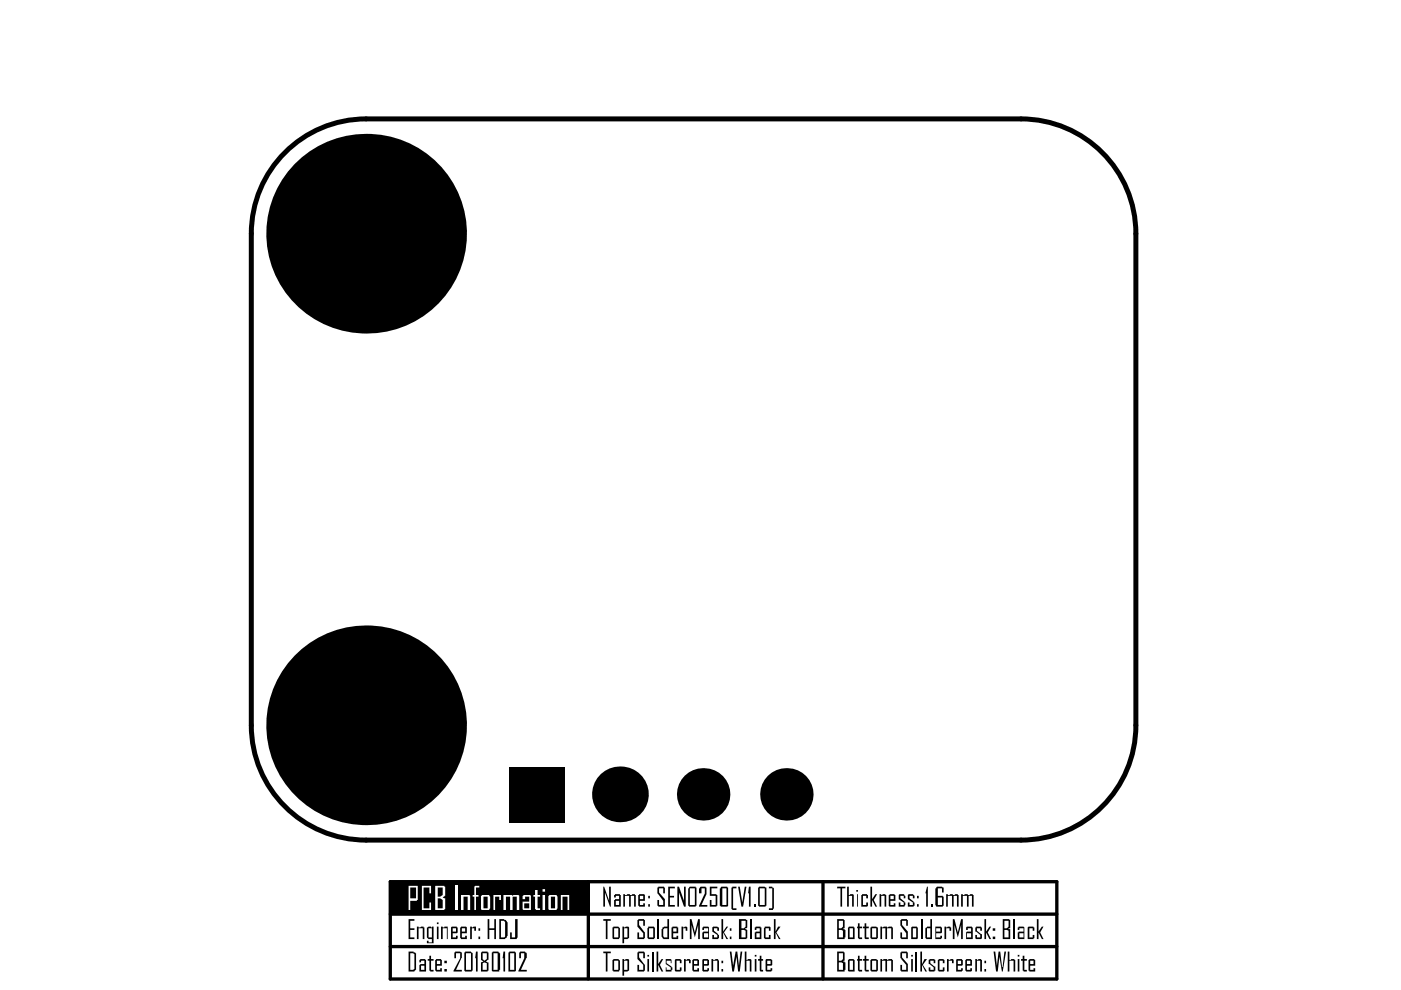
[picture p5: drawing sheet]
<svg xmlns="http://www.w3.org/2000/svg" width="297mm" height="210mm" viewBox="0 0 297 210" stroke-linecap="round" stroke-linejoin="round" font-family="sans-serif">
<path d="M60.4 32.3a24.3 24.3 0 0 1 17.2-7.1h138.9a24.3 24.3 0 0 1 24.3 24.3v104.3a24.3 24.3 0 0 1-24.3 24.3h-138.9a24.3 24.3 0 0 1-24.3-24.3v-104.3a24.3 24.3 0 0 1 7.1-17.2z" fill="none" stroke="#000" stroke-width="1.1"/>
<path d="M82.7 186.9h141.4v20.7h-141.4zM82.7 193.8h141.4M124.7 186.9v20.7M174.5 186.9v20.7M82.7 200.7h141.4" fill="none" stroke="#000" stroke-width=".71"/>
<g fill="#000">
<path d="M86.6 194.9h1.3v.3h-.9v1.6h.9v.4h-.9v1.6h.9v.3h-1.3zM88.4 196.5h.3v.1l1.1-.1v.1h.2v2.5h-.4v-2.3h-.9v2.3h-.3zM93.5 196.5h.4v.1h.3v-.1h.7v2.6h-.2v-2.3h-.8v2.3h-.4zM99.7 196.5h.3v.1l.9-.1v.8h-.3v-.5h-.6v2.3h-.3zM103.4 194.9h.3v1.9h1.1v-1.9h.4v4.2h-.4v-1.9h-1.1v1.9h-.3zM109.2 194.9h.5v3.9l-.1 .3h-1.4v-1.4h.3v1.1h.7zM127.9 194.9h1.6v.3h-.7v3.9h-.4v-3.9h-.5zM135.1 195.1h.2v-.2h1.3v.2h.1v1.2h-.3v-1.1h-.9v.9l1.1 1.4a1.59 1.59 0 0 1 .1 1.4h-.1v.2h-1.5v-1.4h.4v1.1h.9v-.9l-1.3-1.4zM144.5 196.5h.3v.1h.2a.44 .44 0 0 1 .7 0v.7h-.3v-.5h-.6v2.3h-.3zM146.3 194.9h.3l.7 2.8 .7-2.8h.4v4.2h-.4v-3l-.7 2.7-.7-2.7v3h-.3zM151 196.6l.2-.1h.9l.3 .1v.7h-.3v-.5h-.7v.5l.9 .8v.1h.1v.7h-.1v.2h-1.3v-.9h.4v.6h.7v-.6l-1.1-.7zM153 194.9h.3v2.6l.7-1h.4l-.9 1.2 .9 1.4h-.4l-.7-1.4v1.4h-.3z"/>
<path d="M162.1 196.5h1.1l.2 .1v.7h-.4v-.5h-.7v2h.7v-.6h.4v.9h-1.3v-.2h-.1v-2.1zM164.1 194.9h.3v2.6l.6-1h.5l-.9 1.2 .9 1.4h-.4l-.7-1.4v1.4h-.3zM177.5 188h1.8v.4h-.8v3.8h-.3v-3.8h-.7zM179.6 188h.4v1.8l.3-.2h.5l.2 .2v2.4h-.3v-2.3h-.7v2.3h-.4zM182.6 189.8h.2v-.2h1v.2h.2v.7h-.3v-.6h-.7v2h.7v-.6h.3v.8l-.2 .1h-1.2zM184.5 188h.4v2.6l.7-1h.4l-.7 1.2 .7 1.4h-.4l-.7-1.4v1.4h-.4zM186.5 189.6h.3v.2l.9-.2v.2h.2v2.4h-.4v-2.3h-.7v2.3h-.3zM190.5 189.8l.2-.2h.9l.2 .3h.2v.6h-.4v-.6h-.7v.6l.9 .7v.1h.2l-.2 .9h-1.3v-.9h.4v.6h.7v-.6l-1.1-.7zM192.5 189.8l.2-.2h.8l.4 .3v.6h-.4v-.6h-.7v.6l.9 .7v.1h.2v.8h-.2v.1h-1.2v-.9h.3v.6h.7v-.6l-1-.7zM196.5 188h.2v4.2h-.3v-2.8h-.2zM197.4 191.7h.4v.5h-.4zM200.6 189.6h.4v.2h.3l.2-.2h.5v.2l1.1-.2v.2h.1v2.4h-.3v-2.3h-.7v2.3h-.4v-2.3h-.8v2.3h-.4z"/>
<path d="M203.8 189.6h.3v.2h.2a.88 .88 0 0 1 1.1 0l.3-.2h.5v.2h.2v2.4h-.3v-2.3h-.7v2.3h-.4v-2.3h-.9v2.3h-.3zM91 202.6h.4v.7h.5v.4h-.5v1.9h.5v.4h-.7v-.2h-.2v-2.1h-.3v-.4h.3zM96.3 201.9h.2v-.1h1.1l.3 .1v1.3h-.2l-1 2.4h1.2v.4h-1.7l1.4-2.8v-1.1h-.9v1.1h-.4zM100.9 201.8h.4v4.2h-.4v-2.8h-.2zM106.7 201.8h.4v4.2h-.4v-2.8h-.1zM110.1 201.9h.2v-.1h1v.1l.4 .2v1.1h-.2l-1.1 2.4h1.3v.4h-1.8l1.3-2.8v-1.1h-.8v1.1h-.3zM127.9 201.8h1.6v.3h-.7v3.9h-.4v-3.9h-.5zM135.1 201.9h.2v-.1h1.3v.1h.1v1.3h-.3v-1.1h-.9v.9l1.1 1.4a1.59 1.59 0 0 1 .1 1.4h-.1v.2h-1.5v-1.4h.4v1h.9v-1l-1.3-1.3zM139.2 201.8h.4v2.6l.7-1.1h.3l-.7 1.3 .7 1.4h-.3l-.7-1.4v1.4h-.4zM141.1 203.3h1.1l.2 .2v.7h-.2v-.5h-.9v.5l1.3 .9-.2 .9h-1.3v-.9h.2v.5h.9v-.5l-1.1-.7zM143.1 203.5l.2-.2h1v.2h.2v.7h-.4v-.5h-.7v1.9h.7v-.5h.4v.7h-.2v.2h-1l-.2-.2zM145 203.3h.4v.2l.9-.2v.2h.1v.7h-.3v-.5h-.7v2.3h-.4z"/>
<path d="M150.8 203.3h.4v.2l1.1-.2 .1 .4v2.3h-.3v-2.3h-.9v2.3h-.4zM154.7 201.8h.4l.3 3.3 .6-3.3h.3l.4 3.3 .3-3.3h.4l-.6 4.2h-.3l-.4-3.4-.5 3.4h-.3zM157.9 201.8h.4v1.7l.3-.2h.5l.2 .2v2.5h-.3v-2.3h-.7v2.3h-.4zM161.1 202.6h.3v.7h.4v.4h-.4v1.9h.4v.4h-.5l-.2-.2v-2.1h-.4v-.4h.4z"/>
<path d="M90.5 196.6l.4-.1h.5v.1h.2v-.1h.3v3.5h-1.4v-.5h.4v.3h.7v-.7h-.7l-.4-.3zM90.9 196.8v2h.7v-2z"/>
<path d="M92.6 195.6h.4v.3h-.4zM92.6 196.5h.4v2.6h-.4z"/>
<path d="M95.6 196.6l.2-.1h1.1v.1h.1v1.1l-.1 .2h-.9v.9h.7v-.4h.3v.5a1.59 1.59 0 0 1-1.4 .2zM96 196.8v.7h.7v-.7z"/>
<path d="M97.6 196.6h.1v-.1h1.1a1.59 1.59 0 0 1 .2 1.4h-1.1v.9h.7v-.4h.4v.7h-1.3v-.2h-.1zM97.9 196.8v.7h.7v-.7z"/>
<path d="M101.4 196.8h.4v.5h-.4zM101.4 198.6h.4v.5h-.4z"/>
<path d="M105.9 194.9h1v.2h.4l.3 .5v2.8l-.5 .7h-1.2zM106.2 195.2v3.6h.7l.2-.2v-3.2h-.2v-.2z"/>
<path d="M129.9 196.6h.1v-.1h1.1l.3 .3v2l-.1 .3a1.59 1.59 0 0 1-1.4-.2zM130.2 196.8v2h.9v-2z"/>
<path d="M132 196.5h.3v.1l.9-.1 .2 .1v2.3l-.4 .2h-.7v.9h-.3zM132.3 196.8v2h.7v-2z"/>
<path d="M137.4 196.5h1.3v.1h.2v2.3h-.2v.2h-1.3v-.2h-.1v-2.1zM137.6 196.8v2h.9v-2z"/>
<path d="M141.5 194.9h.4v4.2h-.4a.95 .95 0 0 1-1.2-.5v-1.6h.1v-.4l.4-.1h.7zM140.6 197v1.6h.2v.2h.7v-2h-.7v.2z"/>
<path d="M142.4 196.6h.2v-.1h1v.1h.2v1.3h-1.1v.9h.7v-.4h.4v.7a1.59 1.59 0 0 1-1.4-.2zM142.7 196.8v.7h.7v-.7z"/>
<path d="M148.9 196.6h.2v-.1h1l.2 .1v2.5h-1.2a1.59 1.59 0 0 1-.2-1.4h.2v-.2h1v-.7h-.8v.4h-.4zM149.3 197.9v.9h.8v-.9z"/>
<path d="M154.7 196.8h.4v.5h-.4zM154.7 198.6h.4v.5h-.4z"/>
<path d="M156.7 194.9h1.4l.3 .2v1.5l-.5 .4h.4v.2h.1v1.7h-.1v.2h-1.6zM157.2 195.2v1.6h.5l.4-.3v-1.3zM157.2 197.2v1.6h.9v-1.5z"/>
<path d="M160 196.6h.2v-.1h1.1v.1h.1v2.5h-1.4v-1.4h.2v-.2h.9v-.7h-.7v.4h-.4zM160.4 197.9v.9h.7v-.9z"/>
<path d="M181.5 188.7h.4v.4h-.4zM181.7 189.6h.2v2.6h-.2z"/>
<path d="M188.4 189.8h.2v-.2h1.1v.2h.1v1.2h-1v.9h.7v-.4h.3v.7a1.59 1.59 0 0 1-1.4-.1zM188.8 189.9v.7h.7v-.7z"/>
<path d="M194.4 189.9h.4v.6h-.4zM194.4 191.7h.4v.5h-.4z"/>
<path d="M198.3 188.4h.2l.2-.4h1l.4 .2v1h-.4v-.8h-.9v1.5h1.1v.2h.2v2h-.2v.1h-1.4l-.2-.3zM198.8 190.3v1.6h.9v-1.6z"/>
<path d="M86.6 201.8h1.1v.1h.3v.2h.2v3.5l-.3 .2v.2h-1.3zM87 202.1v3.5h.7v-.1h.2v-3.2h-.2v-.2z"/>
<path d="M88.9 203.5h.2v-.2h1.1v.2h.1v2.5h-.3v-.2v.2h-1.1v-1.4h.2v-.2h.9v-.7h-.7v.3h-.4zM89.3 204.8v.8h.7v-.8z"/>
<path d="M92.3 203.5h.1v-.2h1.1v.2h.2v1.3h-1.1v.8h.7v-.3h.4v.7h-1.3v-.2h-.1zM92.6 203.7v.7h.7v-.7z"/>
<path d="M94.2 203.7h.5v.5h-.5zM94.2 205.5h.5v.5h-.5z"/>
<path d="M98.4 201.9h.2v-.1h1.3v.1l.3 .2v3.7h-.2v.2h-1.4l-.2-.2zM98.8 202.1v3.5h1.1v-3.5z"/>
<path d="M102 201.9h.2v-.1h1.2v.1h.2v1.6l-.6 .4 .6 .1v1.8h-.2v.2h-1.4v-2l.5-.1-.5-.4zM102.3 202.1v1.2l.4 .4 .5-.4v-1.2zM102.3 204.2v1.4h.9v-1.4l-.5-.2z"/>
<path d="M104.3 201.9h.1v-.1h1.3l.2 .3h.1v3.5h-.1v.4h-1.5l-.1-.2zM104.6 202.1v3.5h.9v-3.5z"/>
<path d="M107.8 201.9h.2v-.1h1.2v.1h.2v3.9l-.2 .2h-1.4zM108.2 202.1v3.5h.8v-3.5z"/>
<path d="M129.9 203.5h.1v-.2h1.1l.3 .4v1.9l-.1 .4h-1.3v-.2h-.1zM130.2 203.7v1.9h.9v-1.9z"/>
<path d="M132 203.3h.3v.2l.9-.2 .2 .2v2.3l-.4 .2h-.7v.9h-.3zM132.3 203.7v1.9h.7v-1.9z"/>
<path d="M137.3 202.5h.3v.3h-.3zM137.3 203.3h.3v2.7h-.3z"/>
<path d="M146.8 203.5h.2v-.2h1v.2h.2v1.3h-1.1v.8h.7v-.3h.4v.7h-1.2v-.2h-.2zM147.1 203.7v.7h.7v-.7z"/>
<path d="M148.9 203.5l.2-.2h1v.2h.2v1.1l-.2 .2h-.8v.8h.7v-.3h.3v.5h-.2v.2h-1l-.2-.2zM149.3 203.7v.7h.7v-.7z"/>
<path d="M153 203.7h.3v.5h-.3zM153 205.5h.3v.5h-.3z"/>
<path d="M160 202.5h.4v.3h-.4zM160 203.3h.4v2.7h-.4z"/>
<path d="M162.3 203.5l.2-.2h1.1v.2h.1v1.1l-.1 .2h-.9v.8h.7v-.3h.3v.5h-.1v.2h-1.1l-.2-.2zM162.7 203.7v.7h.7v-.7z"/>
</g>
<path d="M139.6 194.9v4.2M159.1 194.9v4.2M138.5 201.8v4.2" fill="none" stroke="#000" stroke-width=".35"/>
<path d="M82.7 186.9h41.9v6.9h-41.9z" fill-rule="evenodd" fill="#000"/>
<g fill="#fff">
<path d="M89.5 187.8h1.9v1.6h-.4v-1.2h-1.2v4.4h1.2v-1.3h.4v1.6h-1.9z"/>
<path d="M96.5 187.8h.5v5.1h-.5z"/>
<path d="M97.7 189.8h.6v.1v-.1h1.2l.2 .1v3h-.5v-2.8h-.9v2.8h-.6z"/>
<path d="M100.6 188l.1-.2h.9v.4h-.7v1.6h.5v.3h-.5v2.8h-.3v-2.8h-.4v-.3h.4z"/>
<path d="M104.6 189.8h.4v.1v-.1h1.2v1h-.3v-.7h-.9v2.8h-.4z"/>
<path d="M106.7 189.8h.6v.1v-.1h1.2l.2 .1 .2-.1h1l.2 .1v3h-.5v-2.8h-.9v2.8h-.5v-2.8h-.9v2.8h-.6z"/>
<path d="M113.4 188.7h.6v1.1h.5v.3h-.5v2.5h.5v.3h-.9v-.1h-.2v-2.7h-.3v-.3h.3z"/>
<path d="M118.9 189.8h.4v.1v-.1h1.4v3.1h-.4v-2.8h-1v2.8h-.4z"/>
<path d="M86.6 187.8h2v3h-.2v.2h-1.4v1.9h-.4zM87 188.2v2.3h1.2v-2.3z"/>
<path d="M92.3 187.8h1.9v.2h.2v1.9l-.5 .4 .5 .2v2.3h-.2v.1h-1.9zM92.8 188.2v1.9h.5l.6-.3v-1.6zM92.8 190.5v2.1h1.1v-1.8l-.6-.3z"/>
<path d="M102 189.9h.2v-.1h1.5l.2 .3v2.5l-.2 .3h-1.5l-.2-.1zM102.5 190.1v2.5h.9v-2.5z"/>
<path d="M110.8 189.9h.2v-.1h1.4l.2 .1v3h-1.6l-.2-.1v-1.6h1.4v-1.1h-.9v.5h-.5zM111.2 191.5v1.1h1v-1.1z"/>
<path d="M115 188.5h.6v.6h-.6zM115 189.8h.6v3.1h-.6z"/>
<path d="M116.3 189.9h.1v-.1h1.6l.2 .3v2.5l-.2 .3h-1.6l-.1-.1zM116.8 190.1v2.5h.9v-2.5z"/>
</g>
<g fill="#000">
<path d="M127.9 188h.2l1 3v-3h.4v4.2h-.2l-1-3v3h-.4zM132.1 189.6h.4v.2h.4l.1-.2h.6v.2l1-.2v.2h.2v2.4h-.4v-2.3h-.7v2.3h-.3v-2.3h-.9v2.3h-.4zM139.4 188.2h.2v-.2h1.2v.2h.2v1.2h-.4v-1h-.9v.8l1.3 1.4v1.6h-1.4v-.1h-.2v-1.3h.3v1.1h.9v-.9l-1-1.4a1.59 1.59 0 0 1-.2-1.4zM141.7 188h1.4v.4h-1.1v1.5h.9v.4h-.9v1.6h1.1v.3h-1.4zM143.6 188h.4l1 3v-3h.4v4.2h-.4l-1-3v3h-.4zM148.2 188.4h.2l.2-.4h1v.2h.2v1.4l-1.1 2.3h1.3v.3h-1.8l1.2-2.8v-1h-.7v1h-.5zM150.5 188h1.6v.4h-1.3v1.2h1.1v.2h.2v2.3h-.2v.1h-1.4v-1.4h.3v1.1h.9v-2h-1.2zM155.1 188.2h.2v-.2h.8v.4h-.7v4.2h.7v.3h-.8v-.1h-.2zM156.5 188h.3l.6 3.7 .5-3.7h.4l-.7 4.2h-.4zM158.8 188h.3v4.2h-.3v-2.8h-.2zM159.8 191.7h.4v.5h-.4zM163 188h.7v.2l.4 .2v4.2l-.2 .3h-.9v-.3h.7v-4.2h-.7z"/>
<path d="M181.9 195.8h.4v.7h.5v.3h-.5v2h.5v.3h-.7v-.2h-.2v-2.1h-.2v-.3h.2zM183.3 195.8h.4v.7h.5v.3h-.5v2h.5v.3h-.7l-.2-.2v-2.1h-.3v-.3h.3zM186.7 196.5h.3v.1a1.15 1.15 0 0 1 1.3 0 .63 .63 0 0 1 1 .2v2.3h-.3v-2.3h-.9v2.3h-.4v-2.3h-.7v2.3h-.3zM190.9 195.1h.2v-.2h1.2v.2h.2v1.2h-.4v-1.1h-.8v.9l1.2 1.4v1.6h-1.4v-.2h-.2v-1.2h.4v1.1h.8v-.9l-1-1.6h-.2zM200.2 196.5h.4v.1l.9-.1v.1h.2v.7h-.4v-.5h-.7v2.3h-.4zM202 194.9h.4l.7 2.8 .7-2.8h.3v4.2h-.3v-3l-.7 2.7-.7-2.7v3h-.4zM206.8 196.6h.2v-.1h1v.1h.2v.7h-.4v-.5h-.7v.5l1.1 .8v.8l-.2 .2h-1l-.2-.2v-.7h.3v.6h.7v-.6l-1-.7zM208.7 194.9h.4v2.6l.7-1h.3l-.7 1.2 .7 1.4h-.3l-.7-1.4v1.4h-.4zM217.9 196.6l.2-.1h1v.1h.2v.7h-.3v-.5h-.8v2h.8v-.6h.3v.7h-.2v.2h-1.2zM219.8 194.9h.4v2.6l.7-1h.3l-.7 1.2 .7 1.4h-.3l-.7-1.4v1.4h-.4zM181.9 202.6h.4v.7h.5v.4h-.5v1.9h.5v.4h-.7v-.2h-.2v-2.1h-.2v-.4h.2zM183.3 202.6h.4v.7h.5v.4h-.5v1.9h.5v.4h-.7v-.2h-.2v-2.1h-.3v-.4h.3z"/>
<path d="M186.7 203.3h.3v.2a1.15 1.15 0 0 1 1.3 0 .63 .63 0 0 1 1 .2v2.3h-.3v-2.3h-.9v2.3h-.4v-2.3h-.7v2.3h-.3zM190.9 201.9h.2v-.1h1.2v.1h.2v1.3h-.4v-1.1h-.8v.9l1.2 1.4v1.6h-1.4v-.2h-.2v-1.2h.4v1h.8v-1l-1-1.4h-.2zM195.1 201.8h.4v2.6l.5-1.1h.5l-.8 1.3 .8 1.4h-.3l-.7-1.4v1.4h-.4zM196.9 203.5h.2v-.2h1v.2h.2v.7h-.3v-.5h-.8v.5l1.1 .7v.9h-.2v.2h-1l-.2-.2v-.7h.3v.5h.8v-.5l-1.1-.7zM198.8 203.5h.2v-.2h1.1v.2h.1v.7h-.3v-.5h-.7v1.9h.7v-.5h.3v.7l-.1 .2h-1.1v-.2h-.2zM200.8 203.3h.3v.2l.9-.2 .2 .2v.7h-.4v-.5h-.7v2.3h-.3zM206.8 203.3h.3v.2l.9-.2v.2h.2v2.5h-.4v-2.3h-.7v2.3h-.3zM210.7 201.8h.3l.4 3.3 .3-3.3h.4l.3 3.3 .2-.2 .4-3.1h.3l-.7 4.2h-.2l-.5-3.4-.4 3.4h-.3zM213.7 201.8h.3v1.7h.2a.88 .88 0 0 1 1 0v2.5h-.3v-2.3h-.9v2.3h-.3zM216.8 202.6h.4v.7h.5v.4h-.5v1.9h.5v.4h-.7v-.2h-.2v-2.1h-.3v-.4h.3z"/>
<path d="M130.2 189.8h.2v-.2h1v.2h.2v2.4h-1.4v-1.4h.2v-.2h.9v-.7h-.7v.4h-.4zM130.6 191v.9h.7v-.9z"/>
<path d="M135.3 189.8h.2v-.2h1.1a1.59 1.59 0 0 1 .1 1.4h-1v.9h.7v-.4h.3v.7h-1.2v-.1h-.2zM135.7 189.9v.7h.7v-.7z"/>
<path d="M137.4 189.9h.4v.6h-.4zM137.4 191.7h.4v.5h-.4z"/>
<path d="M145.9 188.4h.2l.2-.4h1.2v.2h.2v3.9h-.2v.1h-1.4v-.1h-.2zM146.3 188.4v3.5h1v-3.5z"/>
<path d="M152.6 188.4h.2l.2-.4h1.2v.2h.2v3.9l-.2 .1h-1.4v-.1h-.2zM153.1 188.4v3.5h.9v-3.5z"/>
<path d="M160.7 188.2h.2v-.2h1.2l.4 .2v3.9h-.2v.1h-1.4v-.1h-.2zM161.1 188.4v3.5h1v-3.5z"/>
<path d="M177.5 194.9h1.4v.2h.2v1.7l-.4 .2h.4v.2h.2v1.6h-.2v.3h-1.6zM177.8 195.2v1.6h.6l.3-.3v-1.3zM177.8 197.2v1.6h.9v-1.5z"/>
<path d="M179.8 196.6h.2v-.1h1v.1h.2v2.5h-1.4zM180.1 196.8v2h.7v-2z"/>
<path d="M184.5 196.6h.2v-.1a1.59 1.59 0 0 1 1.4 .1v2.3h-.1v.2h-1.3v-.2h-.2zM184.9 196.8v2h.9v-2z"/>
<path d="M193.2 196.6l.2-.1h1v.1h.2v2.3a1.59 1.59 0 0 1-1.4 .2zM193.5 196.8v2h.8v-2z"/>
<path d="M197.2 194.9h.4v4.2h-.4a.79 .79 0 0 1-1-.3v-2l.3-.2v-.1h.7zM196.5 196.8v2h.7v-2z"/>
<path d="M198.3 196.5h1.2v.1h.2v1.1l-.2 .2h-1v.9h.9v-.4h.3v.5h-.2v.2h-1.2zM198.5 196.8v.7h.9v-.7z"/>
<path d="M204.8 196.6l.2-.1h1.1v.1h.1v2.5h-1.4v-.2a1.59 1.59 0 0 1 .2-1.4h.9v-.7h-.7v.4h-.4zM205 197.9v.9h.9v-.9z"/>
<path d="M210.5 196.8h.5v.5h-.5zM210.5 198.6h.5v.5h-.5z"/>
<path d="M212.6 194.9h1.4v.2h.2v1.7h-.4v.2h.4v2.1h-1.6zM213 195.2v1.6h.5l.3-.3v-1.3zM213 197.2v1.6h.8v-1.5z"/>
<path d="M215.8 196.6h.2v-.1h1l.2 .1v2.5h-1.2a1.59 1.59 0 0 1-.2-1.4h.2v-.2h1v-.7h-.9v.4h-.3zM216.1 197.9v.9h.9v-.9z"/>
<path d="M177.5 201.8h1.4v.1h.2v1.8l-.4 .2h.4v.1h.2v1.6h-.2v.4h-1.6zM177.8 202.1v1.6h.6l.3-.4v-1.2zM177.8 204v1.6h.9v-1.4z"/>
<path d="M179.8 203.5h.2v-.2h1v.2h.2v2.5a1.59 1.59 0 0 1-1.4-.2zM180.1 203.7v1.9h.7v-1.9z"/>
<path d="M184.5 203.5h.2v-.2a1.59 1.59 0 0 1 1.4 .2v2.3h-.1v.2h-1.3v-.2h-.2zM184.9 203.7v1.9h.9v-1.9z"/>
<path d="M193.2 202.5h.3v.3h-.3zM193.2 203.3h.3v2.7h-.3z"/>
<path d="M202.7 203.5l.2-.2h1.1v.2h.1v1.1l-.1 .2h-.9v.8h.7v-.3h.3v.5h-.1v.2h-1.3zM203.1 203.7v.7h.7v-.7z"/>
<path d="M204.7 203.5h.1v-.2h1.1v.2h.2v1.3h-1.1v.8h.7v-.3h.4v.5l-.2 .2h-1.1v-.2h-.1zM205 203.7v.7h.7v-.7z"/>
<path d="M208.7 203.7h.4v.5h-.4zM208.7 205.5h.4v.5h-.4z"/>
<path d="M215.8 202.5h.3v.3h-.3zM215.8 203.3h.3v2.7h-.3z"/>
<path d="M218.1 203.5h.1v-.2h1.1v.2h.2v1.3h-1.1v.8h.7v-.3h.4v.7h-1.3v-.2h-.1zM218.4 203.7v.7h.7v-.7z"/>
<circle cx="77.6" cy="49.5" r="21.2"/>
<circle cx="77.6" cy="153.8" r="21.2"/>
<circle cx="131.4" cy="168.4" r="5.9"/>
<circle cx="149.1" cy="168.4" r="5.6"/>
<circle cx="166.7" cy="168.4" r="5.6"/>
</g>
<path d="M195.5 194.9v4.2M215.1 194.9v4.2M194.3 201.8v4.2" fill="none" stroke="#000" stroke-width=".35"/>
<path d="M108 162.6h11.8v11.8h-11.8z" fill-rule="evenodd" fill="#000"/>
</svg>
